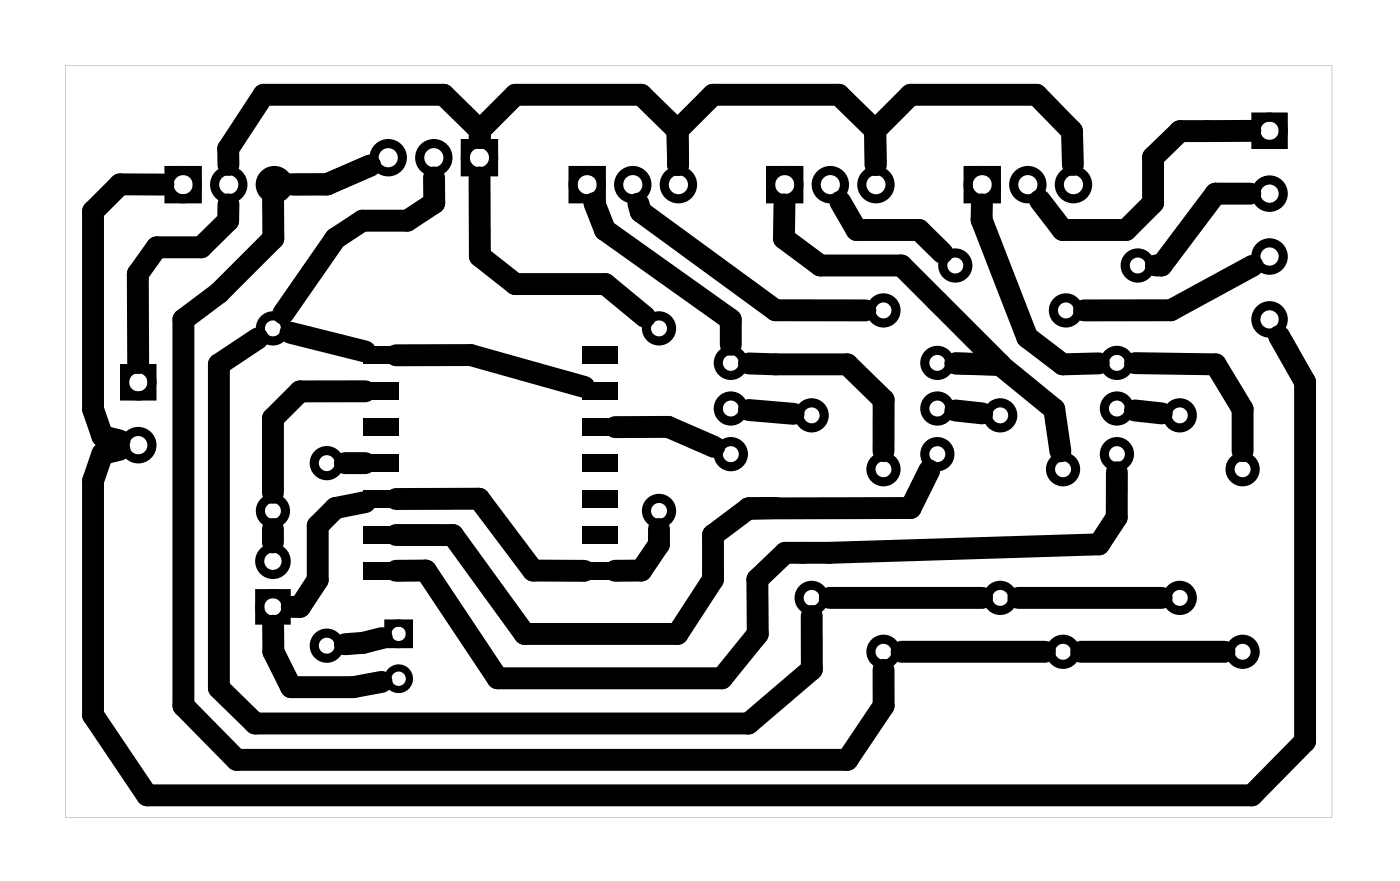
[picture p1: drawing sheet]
<svg xmlns="http://www.w3.org/2000/svg" width="78mm" height="49mm" viewBox="0 0 78 49" stroke-linecap="round" stroke-linejoin="round" font-family="sans-serif">
<g fill="#000">
<path d="M20.2 31.3h2v1h-2zM20.2 29.3h2v1h-2zM20.2 27.3h2v1h-2zM20.2 25.3h2v1h-2zM20.2 23.3h2v1h-2zM20.2 21.3h2v1h-2zM20.2 19.3h2v1h-2zM32.4 31.3h2v1h-2zM32.4 29.3h2v1h-2zM32.4 27.3h2v1h-2zM32.4 25.3h2v1h-2zM32.4 23.3h2v1h-2z"/>
<path d="M32.4 21.3h2v1h-2zM32.4 19.3h2v1h-2z"/>
<path d="M3.6 3.6h70.6v41.9h-70.6zM3.6 3.6v41.9h70.6v-41.9z"/>
</g>
<g fill="none" stroke="#000" stroke-width=".51">
<path d="M9.4 9.5h1.6v1.6h-1.6zM25.9 8h1.6v1.6h-1.6zM31.9 9.5h1.6v1.6h-1.6zM42.9 9.5h1.6v1.6h-1.6zM53.9 9.5h1.6v1.6h-1.6zM69.9 6.5h1.6v1.5h-1.6zM6.9 20.5h1.6v1.5h-1.6zM14.5 33h1.4v1.5h-1.4z"/>
<circle cx="10.2" cy="10.3" r=".79"/>
<circle cx="12.7" cy="10.3" r=".79"/>
<circle cx="15.2" cy="18.3" r=".7"/>
<circle cx="15.3" cy="10.3" r=".79"/>
<circle cx="21.6" cy="8.8" r=".79"/>
<circle cx="24.2" cy="8.8" r=".79"/>
<circle cx="26.7" cy="8.8" r=".79"/>
<circle cx="32.7" cy="10.3" r=".79"/>
<circle cx="35.2" cy="10.3" r=".79"/>
<circle cx="36.7" cy="18.3" r=".7"/>
<circle cx="37.8" cy="10.3" r=".79"/>
<circle cx="43.7" cy="10.3" r=".79"/>
<circle cx="46.2" cy="10.3" r=".79"/>
<circle cx="48.8" cy="10.3" r=".79"/>
<circle cx="49.2" cy="17.3" r=".7"/>
<circle cx="53.2" cy="14.8" r=".7"/>
<circle cx="54.7" cy="10.3" r=".79"/>
<circle cx="57.2" cy="10.3" r=".79"/>
<circle cx="59.4" cy="17.3" r=".7"/>
<circle cx="59.8" cy="10.3" r=".79"/>
<circle cx="63.4" cy="14.8" r=".7"/>
<circle cx="70.7" cy="10.8" r=".76"/>
<circle cx="70.7" cy="17.8" r=".76"/>
<circle cx="70.7" cy="7.3" r=".76"/>
<circle cx="70.7" cy="14.3" r=".76"/>
<circle cx="7.7" cy="24.8" r=".76"/>
<circle cx="7.7" cy="21.3" r=".76"/>
<circle cx="15.2" cy="28.4" r=".7"/>
<circle cx="15.2" cy="33.8" r=".74"/>
<circle cx="15.2" cy="31.2" r=".74"/>
<circle cx="18.2" cy="25.8" r=".7"/>
<circle cx="18.2" cy="35.9" r=".7"/>
<circle cx="36.7" cy="28.4" r=".7"/>
<circle cx="40.7" cy="20.2" r=".7"/>
<circle cx="40.7" cy="25.3" r=".7"/>
<circle cx="40.7" cy="22.7" r=".7"/>
<circle cx="45.2" cy="23.1" r=".7"/>
<circle cx="45.2" cy="33.3" r=".7"/>
<circle cx="49.2" cy="26.1" r=".7"/>
<circle cx="49.2" cy="36.3" r=".7"/>
<circle cx="52.2" cy="20.2" r=".7"/>
<circle cx="52.2" cy="22.7" r=".7"/>
<circle cx="52.2" cy="25.3" r=".7"/>
<circle cx="55.7" cy="23.1" r=".7"/>
<circle cx="55.7" cy="33.3" r=".7"/>
<circle cx="59.2" cy="26.1" r=".7"/>
<circle cx="59.2" cy="36.3" r=".7"/>
<circle cx="62.2" cy="20.2" r=".7"/>
<circle cx="62.2" cy="22.7" r=".7"/>
<circle cx="62.2" cy="25.3" r=".7"/>
<circle cx="65.7" cy="23.1" r=".7"/>
<circle cx="65.7" cy="33.3" r=".7"/>
<circle cx="69.2" cy="26.1" r=".7"/>
<circle cx="69.2" cy="36.3" r=".7"/>
</g>
<g fill="none" stroke="#000" stroke-width=".4">
<path d="M21.6 34.7h1.2v1.2h-1.2z"/>
<circle cx="22.2" cy="37.8" r=".6"/>
<circle cx="22.2" cy="35.3" r=".6"/>
</g>
<g fill="none" stroke="#000" stroke-width="1.2">
<path d="M9.1 10.3h-2.4l-1.5 1.5v11l.5 1.5 1 .2M12.7 11.4v.9l-1.5 1.5h-2.5l-1 1.4v5M14.4 18.8l-2.2 1.5v18l2 2h27.5l3.5-3v-3M16.2 18.5l4.1 1.1M18.2 10.3h-1.8M18.2 10.3h-3v3l-3 3-2 1.5v21.5l3 3h34l2-3v-2M20.6 9.2l-2.4 1.1M22.1 19.8h4.1l6.3 1.7M24.2 9.9v1.4l-1.5 1h-2.5l-1.5 1-2.9 4.1M26.7 9.9v4.4l2 1.5h5l2.2 1.8M26.7 7.3l-2-2h-10l-2 3v.9M26.7 7.3l2-2h7l2 2"/>
<path d="M26.7 7.3v.4M33.1 11.3l.6 1.5 7 5v1.4M35.5 11.3l.2 .5 7.5 5.5h5M37.7 7.3l2-2h7l2 2M37.7 7.3l.1 1.9M43.7 11.4v1.9l2 1.5h4.5l5.5 5.5-2.5-.1 2.5 .1 3 2.5 .4 2.3M46.8 11.2l.9 1.6h3.5l1.3 1.3M48.7 7.3l2-2h7l2 2v1.9M48.7 7.3l.1 1.9M54.7 11.4v.8l2.5 6.6 2 1.5 2-.1M69.6 10.8h-1.9l-3 4h-.3M69.6 7.3h-3.9l-1.5 1.5v2.5l-1.5 1.5h-3.5l-1.3-1.7"/>
<path d="M69.8 14.8l-4.6 2.5h-4.8M71.2 18.7l1.5 2.6v20l-3 3h-61.5l-3-4.5v-13l.5-1.5 1-.3M15.2 29.4v.8M15.2 34.8v1.5l1 1.9h3.5l1.6-.2M19.2 25.8h1.1M20.3 27.9l-1.6 .4-1 1v3l-1 1.5h-.5M20.3 21.8h-3.6l-1.5 1.5v4.1M21.3 35.5l-1.1 .3-1 .1M22.1 27.8h4.6l3 4h2.8M34.3 23.8h2.9l2.6 1.1M36.7 29.4v.9l-1 1.5h-1.4M41.7 28.3l-2 1.5v2.5l-2 3h-8.5l-4-5.5h-3.1"/>
<path d="M41.7 22.8l2.5 .2M41.7 20.2l5.5 .1 2 2v2.8M43.2 28.3h-1.5M46.2 33.3h8.5M50.2 36.3h8M51.8 26.2l-1.1 2.1h-9M53.2 22.8l1.5 .2M56.7 33.3h8M60.2 36.3h8M62.2 26.3v2.5l-1 1.5-15 .5h-2.5l-1.5 1.5v3l-2 2.5h-12.5l-4-6h-1.6M63.2 22.8l1.5 .2M63.2 20.2l4.5 .1 1.5 2.5v2.3"/>
</g>
</svg>
